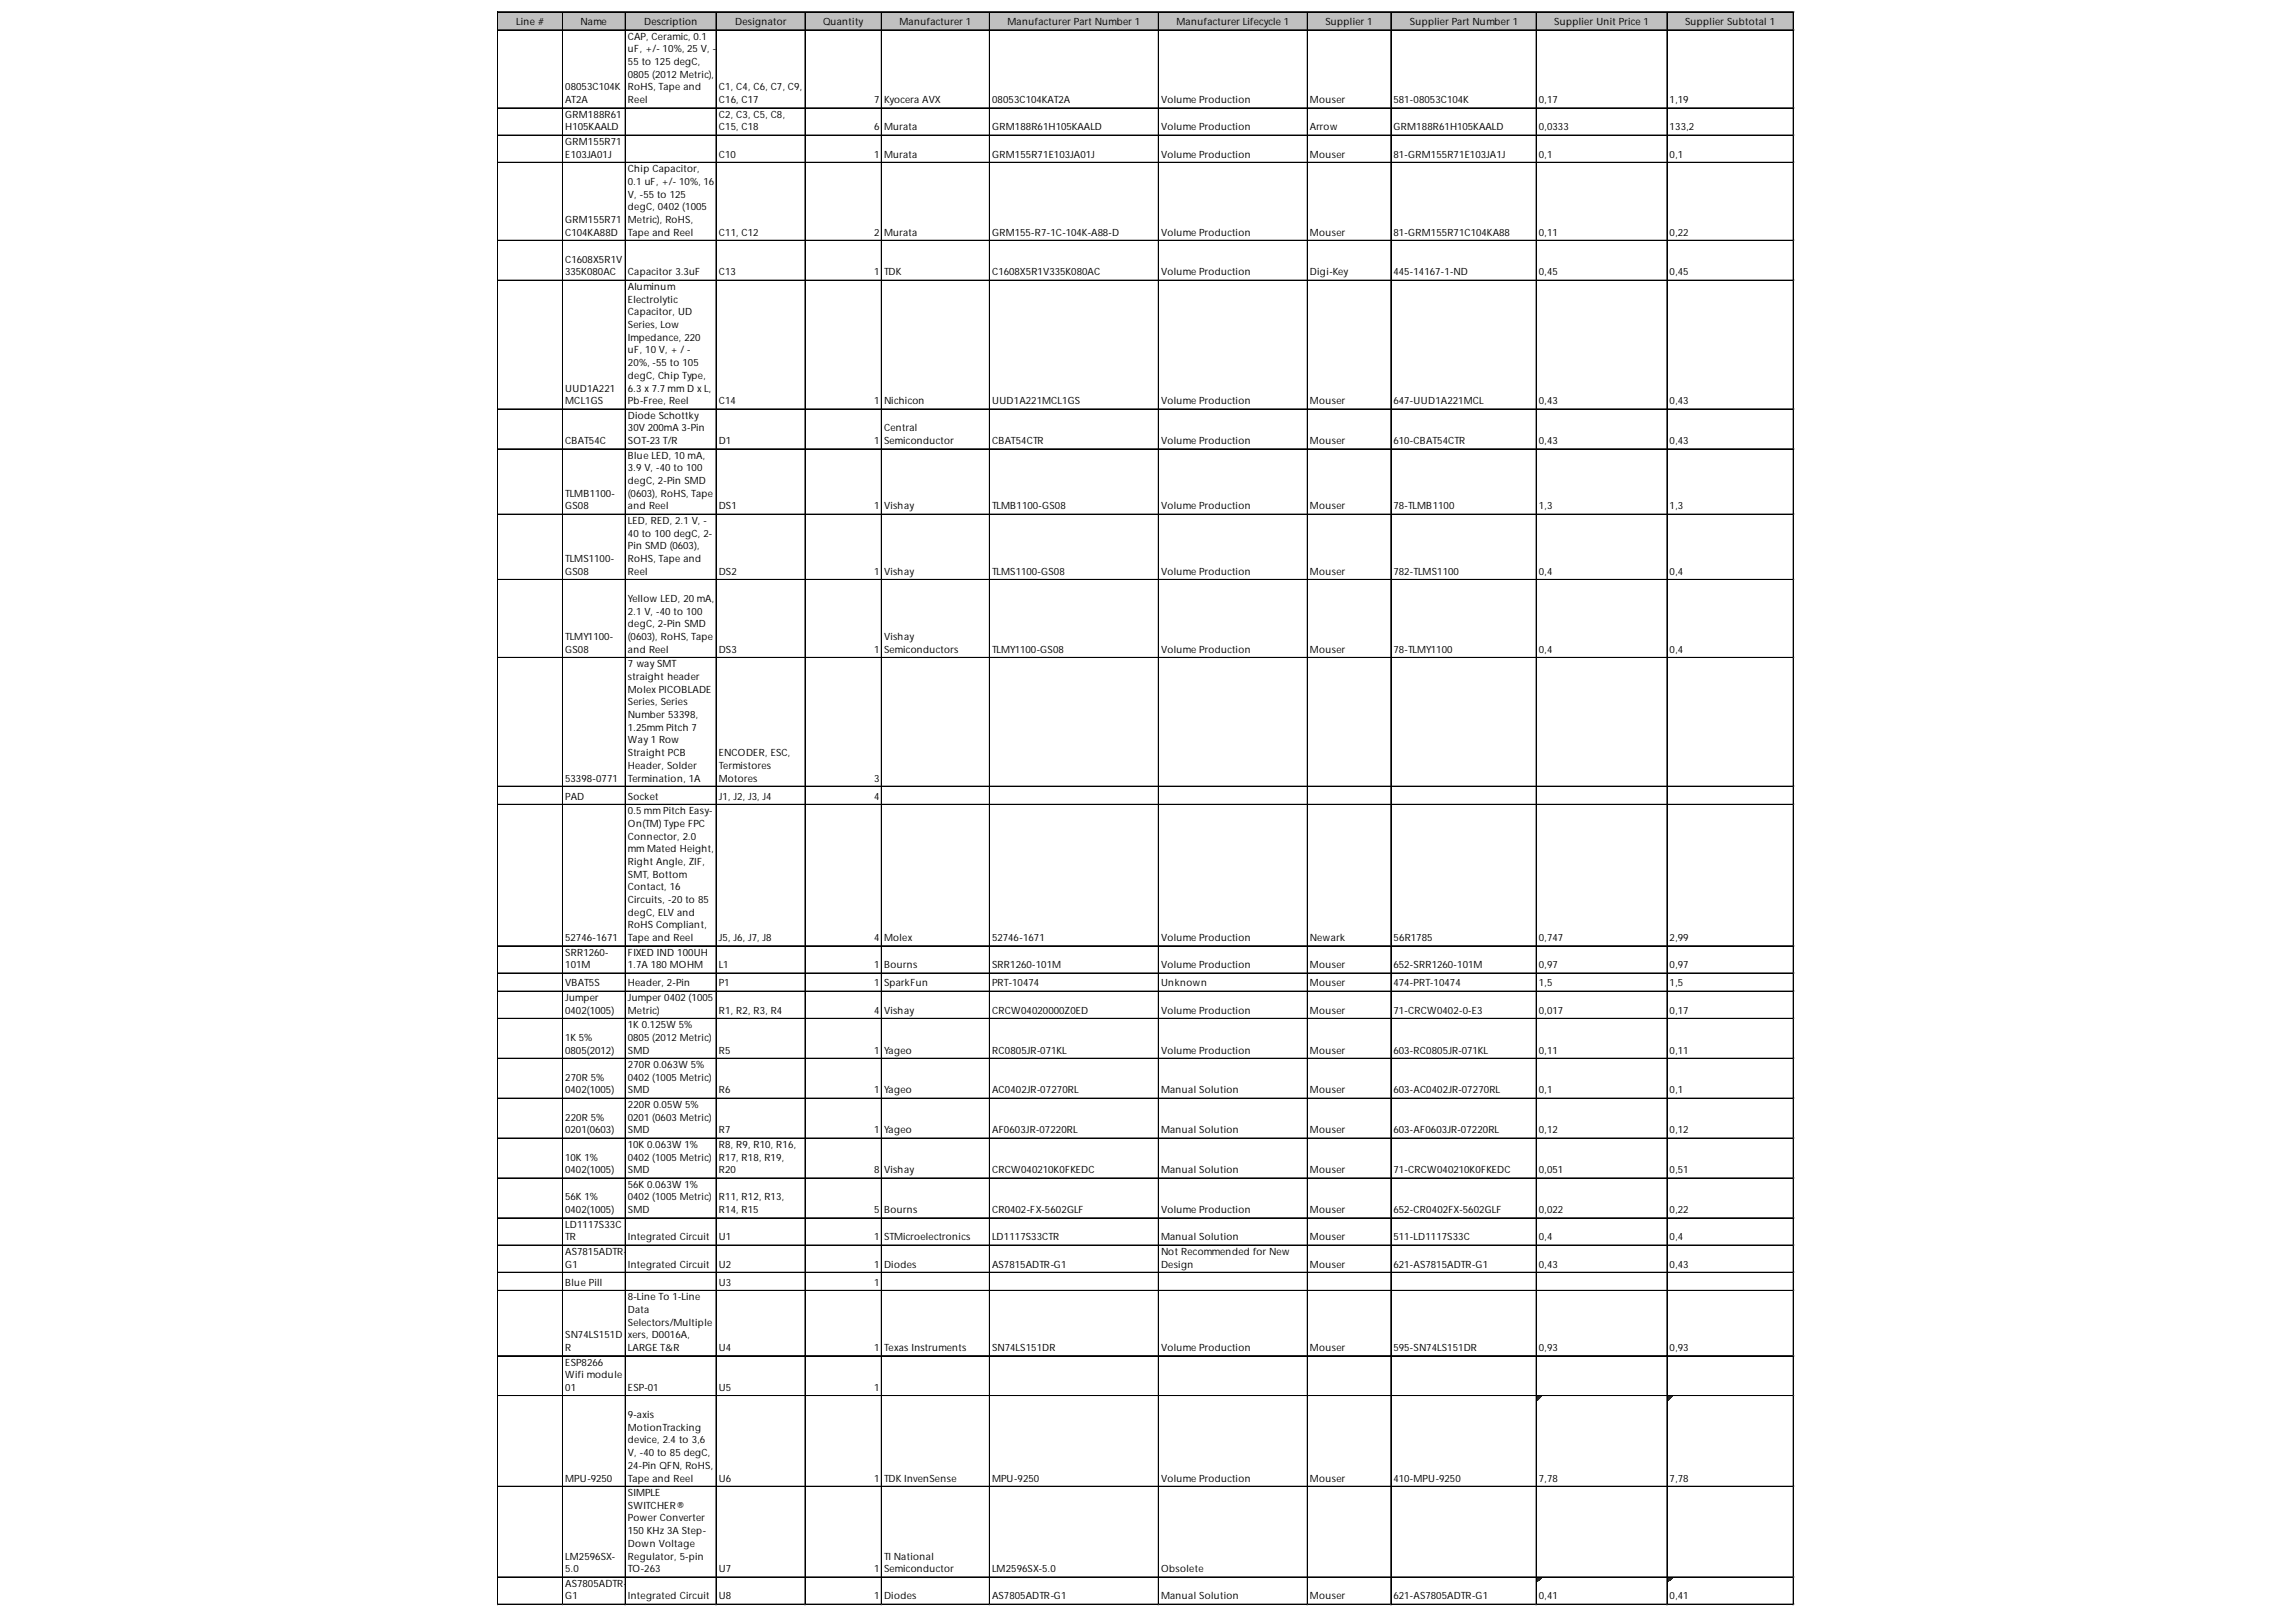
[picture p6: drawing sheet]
<svg xmlns="http://www.w3.org/2000/svg" width="297mm" height="210mm" viewBox="0 0 297 210" stroke-linecap="round" stroke-linejoin="round" font-family="sans-serif">
<defs><g id="words">
<g font-size="1.3">
<text x="66.8" y="3.3">Line #</text>
<text x="75.1" y="3.3">Name</text>
<text x="81.2" y="5.1">CAP, Ceramic, 0.1</text>
<text x="83.3" y="3.3">Description</text>
<text x="95.1" y="3.3">Designator</text>
<text x="106.5" y="3.3">Quantity</text>
<text x="116.4" y="3.3">Manufacturer 1</text>
<text x="130.3" y="3.3">Manufacturer Part Number 1</text>
<text x="152.2" y="3.3">Manufacturer Lifecycle 1</text>
<text x="171.5" y="3.3">Supplier 1</text>
<text x="182.4" y="3.3">Supplier Part Number 1</text>
<text x="201.1" y="3.3">Supplier Unit Price 1</text>
<text x="218" y="3.3">Supplier Subtotal 1</text>
<text x="73.1" y="11.7">08053C104K</text>
<text x="81.2" y="6.8">uF, +/- 10%, 25 V, -</text>
<text x="81.2" y="8.4">55 to 125 degC,</text>
<text x="81.2" y="10.1">0805 (2012 Metric),</text>
<text x="81.2" y="11.7">RoHS, Tape and</text>
<text x="93" y="11.7">C1, C4, C6, C7, C9,</text>
<text x="73.1" y="13.4">AT2A</text>
<text x="73.1" y="15.2">GRM188R61</text>
<text x="73.1" y="16.9">H105KAALD</text>
<text x="81.2" y="13.4">Reel</text>
<text x="93" y="13.4">C16, C17</text>
<text x="93" y="15.2">C2, C3, C5, C8,</text>
<text x="93" y="16.9">C15, C18</text>
<text x="113.1" y="13.4">7</text>
<text x="113.1" y="16.9">6</text>
<text x="114.4" y="13.4">Kyocera AVX</text>
<text x="114.4" y="16.9">Murata</text>
<text x="128.3" y="13.4">08053C104KAT2A</text>
<text x="128.3" y="16.9">GRM188R61H105KAALD</text>
<text x="150.2" y="13.4">Volume Production</text>
<text x="150.2" y="16.9">Volume Production</text>
<text x="169.5" y="13.4">Mouser</text>
<text x="169.5" y="16.9">Arrow</text>
<text x="180.3" y="13.4">581-08053C104K</text>
<text x="180.3" y="16.9">GRM188R61H105KAALD</text>
<text x="199.1" y="13.4">0,17</text>
<text x="199.1" y="16.9">0,0333</text>
<text x="216" y="13.4">1,19</text>
<text x="216" y="16.9">133,2</text>
<text x="73.1" y="18.8">GRM155R71</text>
<text x="73.1" y="20.4">E103JA01J</text>
<text x="81.2" y="22.3">Chip Capacitor,</text>
<text x="81.2" y="23.9">0.1 uF, +/- 10%, 16</text>
<text x="93" y="20.4">C10</text>
<text x="113.1" y="20.4">1</text>
<text x="114.4" y="20.4">Murata</text>
<text x="128.3" y="20.4">GRM155R71E103JA01J</text>
<text x="150.2" y="20.4">Volume Production</text>
<text x="169.5" y="20.4">Mouser</text>
<text x="180.3" y="20.4">81-GRM155R71E103JA1J</text>
<text x="199.1" y="20.4">0,1</text>
<text x="216" y="20.4">0,1</text>
<text x="73.1" y="28.8">GRM155R71</text>
<text x="81.2" y="25.6">V, -55 to 125</text>
<text x="81.2" y="27.2">degC, 0402 (1005</text>
<text x="81.2" y="28.8">Metric), RoHS,</text>
<text x="73.1" y="30.5">C104KA88D</text>
<text x="73.1" y="34">C1608X5R1V</text>
<text x="73.1" y="35.7">335K080AC</text>
<text x="81.2" y="30.5">Tape and Reel</text>
<text x="81.2" y="35.7">Capacitor 3.3uF</text>
<text x="93" y="30.5">C11, C12</text>
<text x="93" y="35.7">C13</text>
<text x="113.1" y="30.5">2</text>
<text x="113.1" y="35.7">1</text>
<text x="114.4" y="30.5">Murata</text>
<text x="114.4" y="35.7">TDK</text>
<text x="128.3" y="30.5">GRM155-R7-1C-104K-A88-D</text>
<text x="128.3" y="35.7">C1608X5R1V335K080AC</text>
<text x="150.2" y="30.5">Volume Production</text>
<text x="150.2" y="35.7">Volume Production</text>
<text x="169.5" y="30.5">Mouser</text>
<text x="169.5" y="35.7">Digi-Key</text>
<text x="180.3" y="30.5">81-GRM155R71C104KA88</text>
<text x="180.3" y="35.7">445-14167-1-ND</text>
<text x="199.1" y="30.5">0,11</text>
<text x="199.1" y="35.7">0,45</text>
<text x="216" y="30.5">0,22</text>
<text x="216" y="35.7">0,45</text>
<text x="81.2" y="37.5">Aluminum</text>
<text x="81.2" y="39.2">Electrolytic</text>
<text x="81.2" y="40.8">Capacitor, UD</text>
<text x="81.2" y="42.5">Series, Low</text>
<text x="81.2" y="44.1">Impedance, 220</text>
<text x="81.2" y="45.7">uF, 10 V, + /-</text>
<text x="81.2" y="47.4">20%, -55 to 105</text>
<text x="73.1" y="50.7">UUD1A221</text>
<text x="73.1" y="52.3">MCL1GS</text>
<text x="81.2" y="49">degC, Chip Type,</text>
<text x="81.2" y="50.7">6.3 x 7.7 mm D x L,</text>
<text x="81.2" y="52.3">Pb-Free, Reel</text>
<text x="93" y="52.3">C14</text>
<text x="113.1" y="52.3">1</text>
<text x="114.4" y="52.3">Nichicon</text>
<text x="128.3" y="52.3">UUD1A221MCL1GS</text>
<text x="150.2" y="52.3">Volume Production</text>
<text x="169.5" y="52.3">Mouser</text>
<text x="180.3" y="52.3">647-UUD1A221MCL</text>
<text x="199.1" y="52.3">0,43</text>
<text x="216" y="52.3">0,43</text>
<text x="73.1" y="57.5">CBAT54C</text>
<text x="81.2" y="54.2">Diode Schottky</text>
<text x="81.2" y="55.8">30V 200mA 3-Pin</text>
<text x="81.2" y="57.5">SOT-23 T/R</text>
<text x="81.2" y="59.4">Blue LED, 10 mA,</text>
<text x="93" y="57.5">D1</text>
<text x="113.1" y="57.5">1</text>
<text x="114.4" y="55.8">Central</text>
<text x="114.4" y="57.5">Semiconductor</text>
<text x="128.3" y="57.5">CBAT54CTR</text>
<text x="150.2" y="57.5">Volume Production</text>
<text x="169.5" y="57.5">Mouser</text>
<text x="180.3" y="57.5">610-CBAT54CTR</text>
<text x="199.1" y="57.5">0,43</text>
<text x="216" y="57.5">0,43</text>
<text x="73.1" y="64.3">TLMB1100-</text>
<text x="73.1" y="65.9">GS08</text>
<text x="81.2" y="61">3.9 V, -40 to 100</text>
<text x="81.2" y="62.6">degC, 2-Pin SMD</text>
<text x="81.2" y="64.3">(0603), RoHS, Tape</text>
<text x="81.2" y="65.9">and Reel</text>
<text x="93" y="65.9">DS1</text>
<text x="113.1" y="65.9">1</text>
<text x="114.4" y="65.9">Vishay</text>
<text x="128.3" y="65.9">TLMB1100-GS08</text>
<text x="150.2" y="65.9">Volume Production</text>
<text x="169.5" y="65.9">Mouser</text>
<text x="180.3" y="65.9">78-TLMB1100</text>
<text x="199.1" y="65.9">1,3</text>
<text x="216" y="65.9">1,3</text>
<text x="81.2" y="67.8">LED, RED, 2.1 V, -</text>
<text x="81.2" y="69.4">40 to 100 degC, 2-</text>
<text x="81.2" y="71.1">Pin SMD (0603),</text>
<text x="73.1" y="72.7">TLMS1100-</text>
<text x="73.1" y="74.4">GS08</text>
<text x="81.2" y="72.7">RoHS, Tape and</text>
<text x="81.2" y="74.4">Reel</text>
<text x="81.2" y="77.9">Yellow LED, 20 mA,</text>
<text x="93" y="74.4">DS2</text>
<text x="113.1" y="74.4">1</text>
<text x="114.4" y="74.4">Vishay</text>
<text x="128.3" y="74.4">TLMS1100-GS08</text>
<text x="150.2" y="74.4">Volume Production</text>
<text x="169.5" y="74.4">Mouser</text>
<text x="180.3" y="74.4">782-TLMS1100</text>
<text x="199.1" y="74.4">0,4</text>
<text x="216" y="74.4">0,4</text>
<text x="73.1" y="82.8">TLMY1100-</text>
<text x="81.2" y="79.5">2.1 V, -40 to 100</text>
<text x="81.2" y="81.2">degC, 2-Pin SMD</text>
<text x="81.2" y="82.8">(0603), RoHS, Tape</text>
<text x="114.4" y="82.8">Vishay</text>
<text x="73.1" y="84.5">GS08</text>
<text x="81.2" y="84.5">and Reel</text>
<text x="81.2" y="86.3">7 way SMT</text>
<text x="81.2" y="88">straight header</text>
<text x="81.2" y="89.6">Molex PICOBLADE</text>
<text x="93" y="84.5">DS3</text>
<text x="113.1" y="84.5">1</text>
<text x="114.4" y="84.5">Semiconductors</text>
<text x="128.3" y="84.5">TLMY1100-GS08</text>
<text x="150.2" y="84.5">Volume Production</text>
<text x="169.5" y="84.5">Mouser</text>
<text x="180.3" y="84.5">78-TLMY1100</text>
<text x="199.1" y="84.5">0,4</text>
<text x="216" y="84.5">0,4</text>
<text x="81.2" y="91.3">Series, Series</text>
<text x="81.2" y="92.9">Number 53398,</text>
<text x="81.2" y="94.6">1.25mm Pitch 7</text>
<text x="73.1" y="101.1">53398-0771</text>
<text x="81.2" y="96.2">Way 1 Row</text>
<text x="81.2" y="97.8">Straight PCB</text>
<text x="81.2" y="99.5">Header, Solder</text>
<text x="81.2" y="101.1">Termination, 1A</text>
<text x="93" y="97.8">ENCODER, ESC,</text>
<text x="93" y="99.5">Termistores</text>
<text x="93" y="101.1">Motores</text>
<text x="113.1" y="101.1">3</text>
<text x="73.1" y="103.5">PAD</text>
<text x="81.2" y="103.5">Socket</text>
<text x="81.2" y="105.4">0.5 mm Pitch Easy-</text>
<text x="81.2" y="107">On(TM) Type FPC</text>
<text x="93" y="103.5">J1, J2, J3, J4</text>
<text x="113.1" y="103.5">4</text>
<text x="81.2" y="108.6">Connector, 2.0</text>
<text x="81.2" y="110.3">mm Mated Height,</text>
<text x="81.2" y="111.9">Right Angle, ZIF,</text>
<text x="81.2" y="113.6">SMT, Bottom</text>
<text x="81.2" y="115.2">Contact, 16</text>
<text x="81.2" y="116.9">Circuits, -20 to 85</text>
<text x="81.2" y="118.5">degC, ELV and</text>
<text x="73.1" y="121.8">52746-1671</text>
<text x="73.1" y="123.7">SRR1260-</text>
<text x="73.1" y="125.3">101M</text>
<text x="81.2" y="120.1">RoHS Compliant,</text>
<text x="81.2" y="121.8">Tape and Reel</text>
<text x="81.2" y="123.7">FIXED IND 100UH</text>
<text x="81.2" y="125.3">1.7A 180 MOHM</text>
<text x="93" y="121.8">J5, J6, J7, J8</text>
<text x="93" y="125.3">L1</text>
<text x="113.1" y="121.8">4</text>
<text x="113.1" y="125.3">1</text>
<text x="114.4" y="121.8">Molex</text>
<text x="114.4" y="125.3">Bourns</text>
<text x="128.3" y="121.8">52746-1671</text>
<text x="128.3" y="125.3">SRR1260-101M</text>
<text x="150.2" y="121.8">Volume Production</text>
<text x="150.2" y="125.3">Volume Production</text>
<text x="169.5" y="121.8">Newark</text>
<text x="169.5" y="125.3">Mouser</text>
<text x="180.3" y="121.8">56R1785</text>
<text x="180.3" y="125.3">652-SRR1260-101M</text>
<text x="199.1" y="121.8">0,747</text>
<text x="199.1" y="125.3">0,97</text>
<text x="216" y="121.8">2,99</text>
<text x="216" y="125.3">0,97</text>
<text x="73.1" y="127.7">VBAT5S</text>
<text x="73.1" y="129.5">Jumper</text>
<text x="73.1" y="131.2">0402(1005)</text>
<text x="81.2" y="127.7">Header, 2-Pin</text>
<text x="81.2" y="129.5">Jumper 0402 (1005</text>
<text x="81.2" y="131.2">Metric)</text>
<text x="93" y="127.7">P1</text>
<text x="93" y="131.2">R1, R2, R3, R4</text>
<text x="113.1" y="127.7">1</text>
<text x="113.1" y="131.2">4</text>
<text x="114.4" y="127.7">SparkFun</text>
<text x="114.4" y="131.2">Vishay</text>
<text x="128.3" y="127.7">PRT-10474</text>
<text x="128.3" y="131.2">CRCW04020000Z0ED</text>
<text x="150.2" y="127.7">Unknown</text>
<text x="150.2" y="131.2">Volume Production</text>
<text x="169.5" y="127.7">Mouser</text>
<text x="169.5" y="131.2">Mouser</text>
<text x="180.3" y="127.7">474-PRT-10474</text>
<text x="180.3" y="131.2">71-CRCW0402-0-E3</text>
<text x="199.1" y="127.7">1,5</text>
<text x="199.1" y="131.2">0,017</text>
<text x="216" y="127.7">1,5</text>
<text x="216" y="131.2">0,17</text>
<text x="73.1" y="134.7">1K 5%</text>
<text x="73.1" y="136.3">0805(2012)</text>
<text x="81.2" y="133.1">1K 0.125W 5%</text>
<text x="81.2" y="134.7">0805 (2012 Metric)</text>
<text x="81.2" y="136.3">SMD</text>
<text x="93" y="136.3">R5</text>
<text x="113.1" y="136.3">1</text>
<text x="114.4" y="136.3">Yageo</text>
<text x="128.3" y="136.3">RC0805JR-071KL</text>
<text x="150.2" y="136.3">Volume Production</text>
<text x="169.5" y="136.3">Mouser</text>
<text x="180.3" y="136.3">603-RC0805JR-071KL</text>
<text x="199.1" y="136.3">0,11</text>
<text x="216" y="136.3">0,11</text>
<text x="73.1" y="139.9">270R 5%</text>
<text x="73.1" y="141.5">0402(1005)</text>
<text x="81.2" y="138.2">270R 0.063W 5%</text>
<text x="81.2" y="139.9">0402 (1005 Metric)</text>
<text x="81.2" y="141.5">SMD</text>
<text x="81.2" y="143.4">220R 0.05W 5%</text>
<text x="93" y="141.5">R6</text>
<text x="113.1" y="141.5">1</text>
<text x="114.4" y="141.5">Yageo</text>
<text x="128.3" y="141.5">AC0402JR-07270RL</text>
<text x="150.2" y="141.5">Manual Solution</text>
<text x="169.5" y="141.5">Mouser</text>
<text x="180.3" y="141.5">603-AC0402JR-07270RL</text>
<text x="199.1" y="141.5">0,1</text>
<text x="216" y="141.5">0,1</text>
<text x="73.1" y="145">220R 5%</text>
<text x="73.1" y="146.7">0201(0603)</text>
<text x="81.2" y="145">0201 (0603 Metric)</text>
<text x="81.2" y="146.7">SMD</text>
<text x="81.2" y="148.5">10K 0.063W 1%</text>
<text x="93" y="146.7">R7</text>
<text x="93" y="148.5">R8, R9, R10, R16,</text>
<text x="113.1" y="146.7">1</text>
<text x="114.4" y="146.7">Yageo</text>
<text x="128.3" y="146.7">AF0603JR-07220RL</text>
<text x="150.2" y="146.7">Manual Solution</text>
<text x="169.5" y="146.7">Mouser</text>
<text x="180.3" y="146.7">603-AF0603JR-07220RL</text>
<text x="199.1" y="146.7">0,12</text>
<text x="216" y="146.7">0,12</text>
<text x="73.1" y="150.2">10K 1%</text>
<text x="73.1" y="151.8">0402(1005)</text>
<text x="73.1" y="155.4">56K 1%</text>
<text x="81.2" y="150.2">0402 (1005 Metric)</text>
<text x="81.2" y="151.8">SMD</text>
<text x="81.2" y="153.7">56K 0.063W 1%</text>
<text x="81.2" y="155.4">0402 (1005 Metric)</text>
<text x="93" y="150.2">R17, R18, R19,</text>
<text x="93" y="151.8">R20</text>
<text x="93" y="155.4">R11, R12, R13,</text>
<text x="113.1" y="151.8">8</text>
<text x="114.4" y="151.8">Vishay</text>
<text x="128.3" y="151.8">CRCW040210K0FKEDC</text>
<text x="150.2" y="151.8">Manual Solution</text>
<text x="169.5" y="151.8">Mouser</text>
<text x="180.3" y="151.8">71-CRCW040210K0FKEDC</text>
<text x="199.1" y="151.8">0,051</text>
<text x="216" y="151.8">0,51</text>
<text x="73.1" y="157">0402(1005)</text>
<text x="73.1" y="158.9">LD1117S33C</text>
<text x="73.1" y="160.5">TR</text>
<text x="81.2" y="157">SMD</text>
<text x="81.2" y="160.5">Integrated Circuit</text>
<text x="93" y="157">R14, R15</text>
<text x="93" y="160.5">U1</text>
<text x="113.1" y="157">5</text>
<text x="113.1" y="160.5">1</text>
<text x="114.4" y="157">Bourns</text>
<text x="114.4" y="160.5">STMicroelectronics</text>
<text x="128.3" y="157">CR0402-FX-5602GLF</text>
<text x="128.3" y="160.5">LD1117S33CTR</text>
<text x="150.2" y="157">Volume Production</text>
<text x="150.2" y="160.5">Manual Solution</text>
<text x="169.5" y="157">Mouser</text>
<text x="169.5" y="160.5">Mouser</text>
<text x="180.3" y="157">652-CR0402FX-5602GLF</text>
<text x="180.3" y="160.5">511-LD1117S33C</text>
<text x="199.1" y="157">0,022</text>
<text x="199.1" y="160.5">0,4</text>
<text x="216" y="157">0,22</text>
<text x="216" y="160.5">0,4</text>
<text x="73.1" y="162.4">AS7815ADTR-</text>
<text x="73.1" y="164">G1</text>
<text x="73.1" y="166.4">Blue Pill</text>
<text x="81.2" y="164">Integrated Circuit</text>
<text x="93" y="164">U2</text>
<text x="93" y="166.4">U3</text>
<text x="113.1" y="164">1</text>
<text x="113.1" y="166.4">1</text>
<text x="114.4" y="164">Diodes</text>
<text x="128.3" y="164">AS7815ADTR-G1</text>
<text x="150.2" y="162.4">Not Recommended for New</text>
<text x="150.2" y="164">Design</text>
<text x="169.5" y="164">Mouser</text>
<text x="180.3" y="164">621-AS7815ADTR-G1</text>
<text x="199.1" y="164">0,43</text>
<text x="216" y="164">0,43</text>
<text x="73.1" y="173.2">SN74LS151D</text>
<text x="81.2" y="168.3">8-Line To 1-Line</text>
<text x="81.2" y="169.9">Data</text>
<text x="81.2" y="171.5">Selectors/Multiple</text>
<text x="81.2" y="173.2">xers, D0016A,</text>
<text x="73.1" y="174.8">R</text>
<text x="73.1" y="176.7">ESP8266</text>
<text x="73.1" y="178.4">Wifi module</text>
<text x="73.1" y="180">01</text>
<text x="81.2" y="174.8">LARGE T&amp;R</text>
<text x="81.2" y="180">ESP-01</text>
<text x="93" y="174.8">U4</text>
<text x="93" y="180">U5</text>
<text x="113.1" y="174.8">1</text>
<text x="113.1" y="180">1</text>
<text x="114.4" y="174.8">Texas Instruments</text>
<text x="128.3" y="174.8">SN74LS151DR</text>
<text x="150.2" y="174.8">Volume Production</text>
<text x="169.5" y="174.8">Mouser</text>
<text x="180.3" y="174.8">595-SN74LS151DR</text>
<text x="199.1" y="174.8">0,93</text>
<text x="216" y="174.8">0,93</text>
<text x="81.2" y="183.5">9-axis</text>
<text x="81.2" y="185.2">MotionTracking</text>
<text x="73.1" y="191.7">MPU-9250</text>
<text x="81.2" y="186.8">device, 2.4 to 3,6</text>
<text x="81.2" y="188.4">V, -40 to 85 degC,</text>
<text x="81.2" y="190.1">24-Pin QFN, RoHS,</text>
<text x="81.2" y="191.7">Tape and Reel</text>
<text x="93" y="191.7">U6</text>
<text x="113.1" y="191.7">1</text>
<text x="114.4" y="191.7">TDK InvenSense</text>
<text x="128.3" y="191.7">MPU-9250</text>
<text x="150.2" y="191.7">Volume Production</text>
<text x="169.5" y="191.7">Mouser</text>
<text x="180.3" y="191.7">410-MPU-9250</text>
<text x="199.1" y="191.7">7,78</text>
<text x="216" y="191.7">7,78</text>
<text x="81.2" y="193.6">SIMPLE</text>
<text x="81.2" y="195.3">SWITCHER®</text>
<text x="81.2" y="196.9">Power Converter</text>
<text x="73.1" y="201.8">LM2596SX-</text>
<text x="73.1" y="203.5">5.0</text>
<text x="81.2" y="198.5">150 KHz 3A Step-</text>
<text x="81.2" y="200.2">Down Voltage</text>
<text x="81.2" y="201.8">Regulator, 5-pin</text>
<text x="81.2" y="203.5">TO-263</text>
<text x="93" y="203.5">U7</text>
<text x="113.1" y="203.5">1</text>
<text x="114.4" y="201.8">TI National</text>
<text x="114.4" y="203.5">Semiconductor</text>
<text x="128.3" y="203.5">LM2596SX-5.0</text>
<text x="150.2" y="203.5">Obsolete</text>
<text x="73.1" y="205.3">AS7805ADTR-</text>
<text x="73.1" y="207">G1</text>
<text x="81.2" y="207">Integrated Circuit</text>
<text x="93" y="207">U8</text>
<text x="113.1" y="207">1</text>
<text x="114.4" y="207">Diodes</text>
<text x="128.3" y="207">AS7805ADTR-G1</text>
<text x="150.2" y="207">Manual Solution</text>
<text x="169.5" y="207">Mouser</text>
<text x="180.3" y="207">621-AS7805ADTR-G1</text>
<text x="199.1" y="207">0,41</text>
<text x="216" y="207">0,41</text>
</g>
</g></defs>
<path d="M64.4 1.6h167.7v2.4h-167.7z" fill="#c0c0c0"/>
<path d="M198.9 180.7h.5" fill="none" stroke="#008000" stroke-width=".13"/>
<path d="M198.9 180.7h.5v.1h-.5z" fill="#008000"/>
<path d="M198.9 180.8h.4" fill="none" stroke="#008000" stroke-width=".13"/>
<path d="M198.9 180.8h.4v.1h-.4z" fill="#008000"/>
<path d="M198.9 180.9h.3" fill="none" stroke="#008000" stroke-width=".13"/>
<path d="M198.9 180.9h.3v.2h-.3z" fill="#008000"/>
<path d="M198.9 181.1h.2" fill="none" stroke="#008000" stroke-width=".13"/>
<path d="M198.9 181.1h.2v.1h-.2z" fill="#008000"/>
<path d="M198.9 181.2h.1" fill="none" stroke="#008000" stroke-width=".13"/>
<path d="M198.9 181.2h.1v.1h-.1z" fill="#008000"/>
<path d="M215.8 180.7h.6" fill="none" stroke="#008000" stroke-width=".13"/>
<path d="M215.8 180.7h.6v.1h-.6z" fill="#008000"/>
<path d="M215.8 180.8h.4" fill="none" stroke="#008000" stroke-width=".13"/>
<path d="M215.8 180.8h.4v.1h-.4z" fill="#008000"/>
<path d="M215.8 180.9h.3" fill="none" stroke="#008000" stroke-width=".13"/>
<path d="M215.8 180.9h.3v.2h-.3z" fill="#008000"/>
<path d="M215.8 181.1h.2" fill="none" stroke="#008000" stroke-width=".13"/>
<path d="M215.8 181.1h.2v.1h-.2z" fill="#008000"/>
<path d="M215.8 181.2h.1" fill="none" stroke="#008000" stroke-width=".13"/>
<path d="M215.8 181.2h.1v.1h-.1z" fill="#008000"/>
<path d="M198.9 204.2h.5" fill="none" stroke="#008000" stroke-width=".13"/>
<path d="M198.9 204.2h.5v.1h-.5z" fill="#008000"/>
<path d="M198.9 204.3h.4" fill="none" stroke="#008000" stroke-width=".13"/>
<path d="M198.9 204.3h.4v.1h-.4z" fill="#008000"/>
<path d="M198.9 204.4h.3" fill="none" stroke="#008000" stroke-width=".13"/>
<path d="M198.9 204.4h.3v.1h-.3z" fill="#008000"/>
<path d="M198.9 204.5h.2" fill="none" stroke="#008000" stroke-width=".13"/>
<path d="M198.9 204.5h.2v.2h-.2z" fill="#008000"/>
<path d="M198.9 204.7h.1" fill="none" stroke="#008000" stroke-width=".13"/>
<path d="M198.9 204.7h.1v.1h-.1z" fill="#008000"/>
<path d="M215.8 204.2h.6" fill="none" stroke="#008000" stroke-width=".13"/>
<path d="M215.8 204.2h.6v.1h-.6z" fill="#008000"/>
<path d="M215.8 204.3h.4" fill="none" stroke="#008000" stroke-width=".13"/>
<path d="M215.8 204.3h.4v.1h-.4z" fill="#008000"/>
<path d="M215.8 204.4h.3" fill="none" stroke="#008000" stroke-width=".13"/>
<path d="M215.8 204.4h.3v.1h-.3z" fill="#008000"/>
<path d="M215.8 204.5h.2" fill="none" stroke="#008000" stroke-width=".13"/>
<path d="M215.8 204.5h.2v.2h-.2z" fill="#008000"/>
<path d="M215.8 204.7h.1" fill="none" stroke="#008000" stroke-width=".13"/>
<path d="M215.8 204.7h.1v.1h-.1z" fill="#008000"/>
<g fill="none" stroke="#000" stroke-width=".13">
<path d="M64.3 1.5v206.2M64.4 1.5v206.2M64.4 1.5h167.7M64.4 1.6h167.7M64.4 3.9h167.7M64.4 14h167.7M64.4 17.5h167.7M72.8 1.6v206.1M80.9 1.6v206.1M92.6 1.6v206.1M92.7 1.6v206.1M104.1 1.6v206.1"/>
<path d="M104.2 1.6v206.1M114 1.6v206.1M114.1 1.6v206.1M128 1.6v206.1M128.1 1.6v206.1M149.9 1.6v206.1M169.1 1.6v206.1M169.2 1.6v206.1M179.9 1.6v206.1M180 1.6v206.1M198.7 1.6v206.1M198.8 1.6v206.1"/>
<path d="M215.7 1.6v206.1M232 1.6v206.1M64.4 21h167.7M64.4 21.1h167.7M64.4 31.1h167.7M64.4 36.3h167.7M64.4 52.9h167.7M64.4 53h167.7M64.4 58.1h167.7M64.4 66.5h167.7M64.4 66.6h167.7M64.4 75h167.7"/>
<path d="M64.4 85.1h167.7M64.4 101.7h167.7M64.4 101.8h167.7M64.4 104.1h167.7M64.4 122.4h167.7M64.4 125.9h167.7M64.4 126h167.7M64.4 128.3h167.7M64.4 131.8h167.7M64.4 136.9h167.7M64.4 137h167.7M64.4 142.1h167.7"/>
<path d="M64.4 142.2h167.7M64.4 147.3h167.7M64.4 152.4h167.7M64.4 152.5h167.7M64.4 157.6h167.7M64.4 157.7h167.7M64.4 161.1h167.7M64.4 161.2h167.7M64.4 164.6h167.7M64.4 164.7h167.7M64.4 167h167.7M64.4 175.4h167.7"/>
<path d="M64.4 175.5h167.7M64.4 180.6h167.7M64.4 180.7h167.7M64.4 192.3h167.7M64.4 192.4h167.7M64.4 204.1h167.7M64.4 207.6h167.7"/>
</g>
<path d="M64.3 207.7v.1" fill="none" stroke="#d4d4d4" stroke-width=".13"/>
<path d="M64.3 207.7l.1 .1z" fill="#d4d4d4"/>
<path d="M72.8 207.7v.1" fill="none" stroke="#d4d4d4" stroke-width=".13"/>
<path d="M72.8 207.7l.1 .1z" fill="#d4d4d4"/>
<path d="M80.9 207.7v.1" fill="none" stroke="#d4d4d4" stroke-width=".13"/>
<path d="M80.9 207.7l.1 .1z" fill="#d4d4d4"/>
<path d="M92.6 207.7v.1" fill="none" stroke="#d4d4d4" stroke-width=".13"/>
<path d="M92.6 207.7l.1 .1z" fill="#d4d4d4"/>
<path d="M104.1 207.7v.1" fill="none" stroke="#d4d4d4" stroke-width=".13"/>
<path d="M104.1 207.7l.2 .1z" fill="#d4d4d4"/>
<path d="M114 207.7v.1" fill="none" stroke="#d4d4d4" stroke-width=".13"/>
<path d="M114 207.7l.1 .1z" fill="#d4d4d4"/>
<path d="M128 207.7v.1" fill="none" stroke="#d4d4d4" stroke-width=".13"/>
<path d="M128 207.7l.1 .1z" fill="#d4d4d4"/>
<path d="M149.9 207.7v.1" fill="none" stroke="#d4d4d4" stroke-width=".13"/>
<path d="M149.9 207.7l.1 .1z" fill="#d4d4d4"/>
<path d="M169.1 207.7v.1" fill="none" stroke="#d4d4d4" stroke-width=".13"/>
<path d="M169.1 207.7l.1 .1z" fill="#d4d4d4"/>
<path d="M179.9 207.7v.1" fill="none" stroke="#d4d4d4" stroke-width=".13"/>
<path d="M179.9 207.7l.1 .1z" fill="#d4d4d4"/>
<path d="M198.7 207.7v.1" fill="none" stroke="#d4d4d4" stroke-width=".13"/>
<path d="M198.7 207.7l.2 .1z" fill="#d4d4d4"/>
<path d="M215.7 207.7v.1" fill="none" stroke="#d4d4d4" stroke-width=".13"/>
<path d="M215.7 207.7l.1 .1z" fill="#d4d4d4"/>
<path d="M232 207.7v.1" fill="none" stroke="#d4d4d4" stroke-width=".13"/>
<path d="M232 207.7l.1 .1z" fill="#d4d4d4"/>
<path d="M232.1 1.5h.1" fill="none" stroke="#d4d4d4" stroke-width=".13"/>
<path d="M232.1 1.5l.1 .1z" fill="#d4d4d4"/>
<path d="M232.1 3.9h.1" fill="none" stroke="#d4d4d4" stroke-width=".13"/>
<path d="M232.1 3.9l.1 .1z" fill="#d4d4d4"/>
<path d="M232.1 14h.1" fill="none" stroke="#d4d4d4" stroke-width=".13"/>
<path d="M232.1 14l.1 .1z" fill="#d4d4d4"/>
<path d="M232.1 17.5h.1" fill="none" stroke="#d4d4d4" stroke-width=".13"/>
<path d="M232.1 17.5l.1 .1z" fill="#d4d4d4"/>
<path d="M232.1 21h.1" fill="none" stroke="#d4d4d4" stroke-width=".13"/>
<path d="M232.1 21l.1 .1z" fill="#d4d4d4"/>
<path d="M232.1 31.1h.1" fill="none" stroke="#d4d4d4" stroke-width=".13"/>
<path d="M232.1 31.1l.1 .1z" fill="#d4d4d4"/>
<path d="M232.1 36.3h.1" fill="none" stroke="#d4d4d4" stroke-width=".13"/>
<path d="M232.1 36.3l.1 .1z" fill="#d4d4d4"/>
<path d="M232.1 52.9h.1" fill="none" stroke="#d4d4d4" stroke-width=".13"/>
<path d="M232.1 52.9l.1 .1z" fill="#d4d4d4"/>
<path d="M232.1 58.1h.1" fill="none" stroke="#d4d4d4" stroke-width=".13"/>
<path d="M232.1 58.1l.1 .1z" fill="#d4d4d4"/>
<path d="M232.1 66.5h.1" fill="none" stroke="#d4d4d4" stroke-width=".13"/>
<path d="M232.1 66.5l.1 .1z" fill="#d4d4d4"/>
<path d="M232.1 75h.1" fill="none" stroke="#d4d4d4" stroke-width=".13"/>
<path d="M232.1 75l.1 .1z" fill="#d4d4d4"/>
<path d="M232.1 85.1h.1" fill="none" stroke="#d4d4d4" stroke-width=".13"/>
<path d="M232.1 85.1l.1 .1z" fill="#d4d4d4"/>
<path d="M232.1 101.7h.1" fill="none" stroke="#d4d4d4" stroke-width=".13"/>
<path d="M232.1 101.7l.1 .2z" fill="#d4d4d4"/>
<path d="M232.1 104.1h.1" fill="none" stroke="#d4d4d4" stroke-width=".13"/>
<path d="M232.1 104.1l.1 .1z" fill="#d4d4d4"/>
<path d="M232.1 122.4h.1" fill="none" stroke="#d4d4d4" stroke-width=".13"/>
<path d="M232.1 122.4l.1 .1z" fill="#d4d4d4"/>
<path d="M232.1 125.9h.1" fill="none" stroke="#d4d4d4" stroke-width=".13"/>
<path d="M232.1 125.9l.1 .1z" fill="#d4d4d4"/>
<path d="M232.1 128.3h.1" fill="none" stroke="#d4d4d4" stroke-width=".13"/>
<path d="M232.1 128.3l.1 .1z" fill="#d4d4d4"/>
<path d="M232.1 131.8h.1" fill="none" stroke="#d4d4d4" stroke-width=".13"/>
<path d="M232.1 131.8l.1 .1z" fill="#d4d4d4"/>
<path d="M232.1 136.9h.1" fill="none" stroke="#d4d4d4" stroke-width=".13"/>
<path d="M232.1 136.9l.1 .2z" fill="#d4d4d4"/>
<path d="M232.1 142.1h.1" fill="none" stroke="#d4d4d4" stroke-width=".13"/>
<path d="M232.1 142.1l.1 .1z" fill="#d4d4d4"/>
<path d="M232.1 147.3h.1" fill="none" stroke="#d4d4d4" stroke-width=".13"/>
<path d="M232.1 147.3l.1 .1z" fill="#d4d4d4"/>
<path d="M232.1 152.4h.1" fill="none" stroke="#d4d4d4" stroke-width=".13"/>
<path d="M232.1 152.4l.1 .1z" fill="#d4d4d4"/>
<path d="M232.1 157.6h.1" fill="none" stroke="#d4d4d4" stroke-width=".13"/>
<path d="M232.1 157.6l.1 .1z" fill="#d4d4d4"/>
<path d="M232.1 161.1h.1" fill="none" stroke="#d4d4d4" stroke-width=".13"/>
<path d="M232.1 161.1l.1 .1z" fill="#d4d4d4"/>
<path d="M232.1 164.6h.1" fill="none" stroke="#d4d4d4" stroke-width=".13"/>
<path d="M232.1 164.6l.1 .2z" fill="#d4d4d4"/>
<path d="M232.1 167h.1" fill="none" stroke="#d4d4d4" stroke-width=".13"/>
<path d="M232.1 167l.1 .1z" fill="#d4d4d4"/>
<path d="M232.1 175.4h.1" fill="none" stroke="#d4d4d4" stroke-width=".13"/>
<path d="M232.1 175.4l.1 .2z" fill="#d4d4d4"/>
<path d="M232.1 180.6h.1" fill="none" stroke="#d4d4d4" stroke-width=".13"/>
<path d="M232.1 180.6l.1 .1z" fill="#d4d4d4"/>
<path d="M232.1 192.3h.1" fill="none" stroke="#d4d4d4" stroke-width=".13"/>
<path d="M232.1 192.3l.1 .2z" fill="#d4d4d4"/>
<path d="M232.1 204.1h.1" fill="none" stroke="#d4d4d4" stroke-width=".13"/>
<path d="M232.1 204.1l.1 .1z" fill="#d4d4d4"/>
<path d="M232.1 207.6h.1" fill="none" stroke="#d4d4d4" stroke-width=".13"/>
<path d="M232.1 207.6l.1 .1z" fill="#d4d4d4"/>
<use href="#words"/>
</svg>
